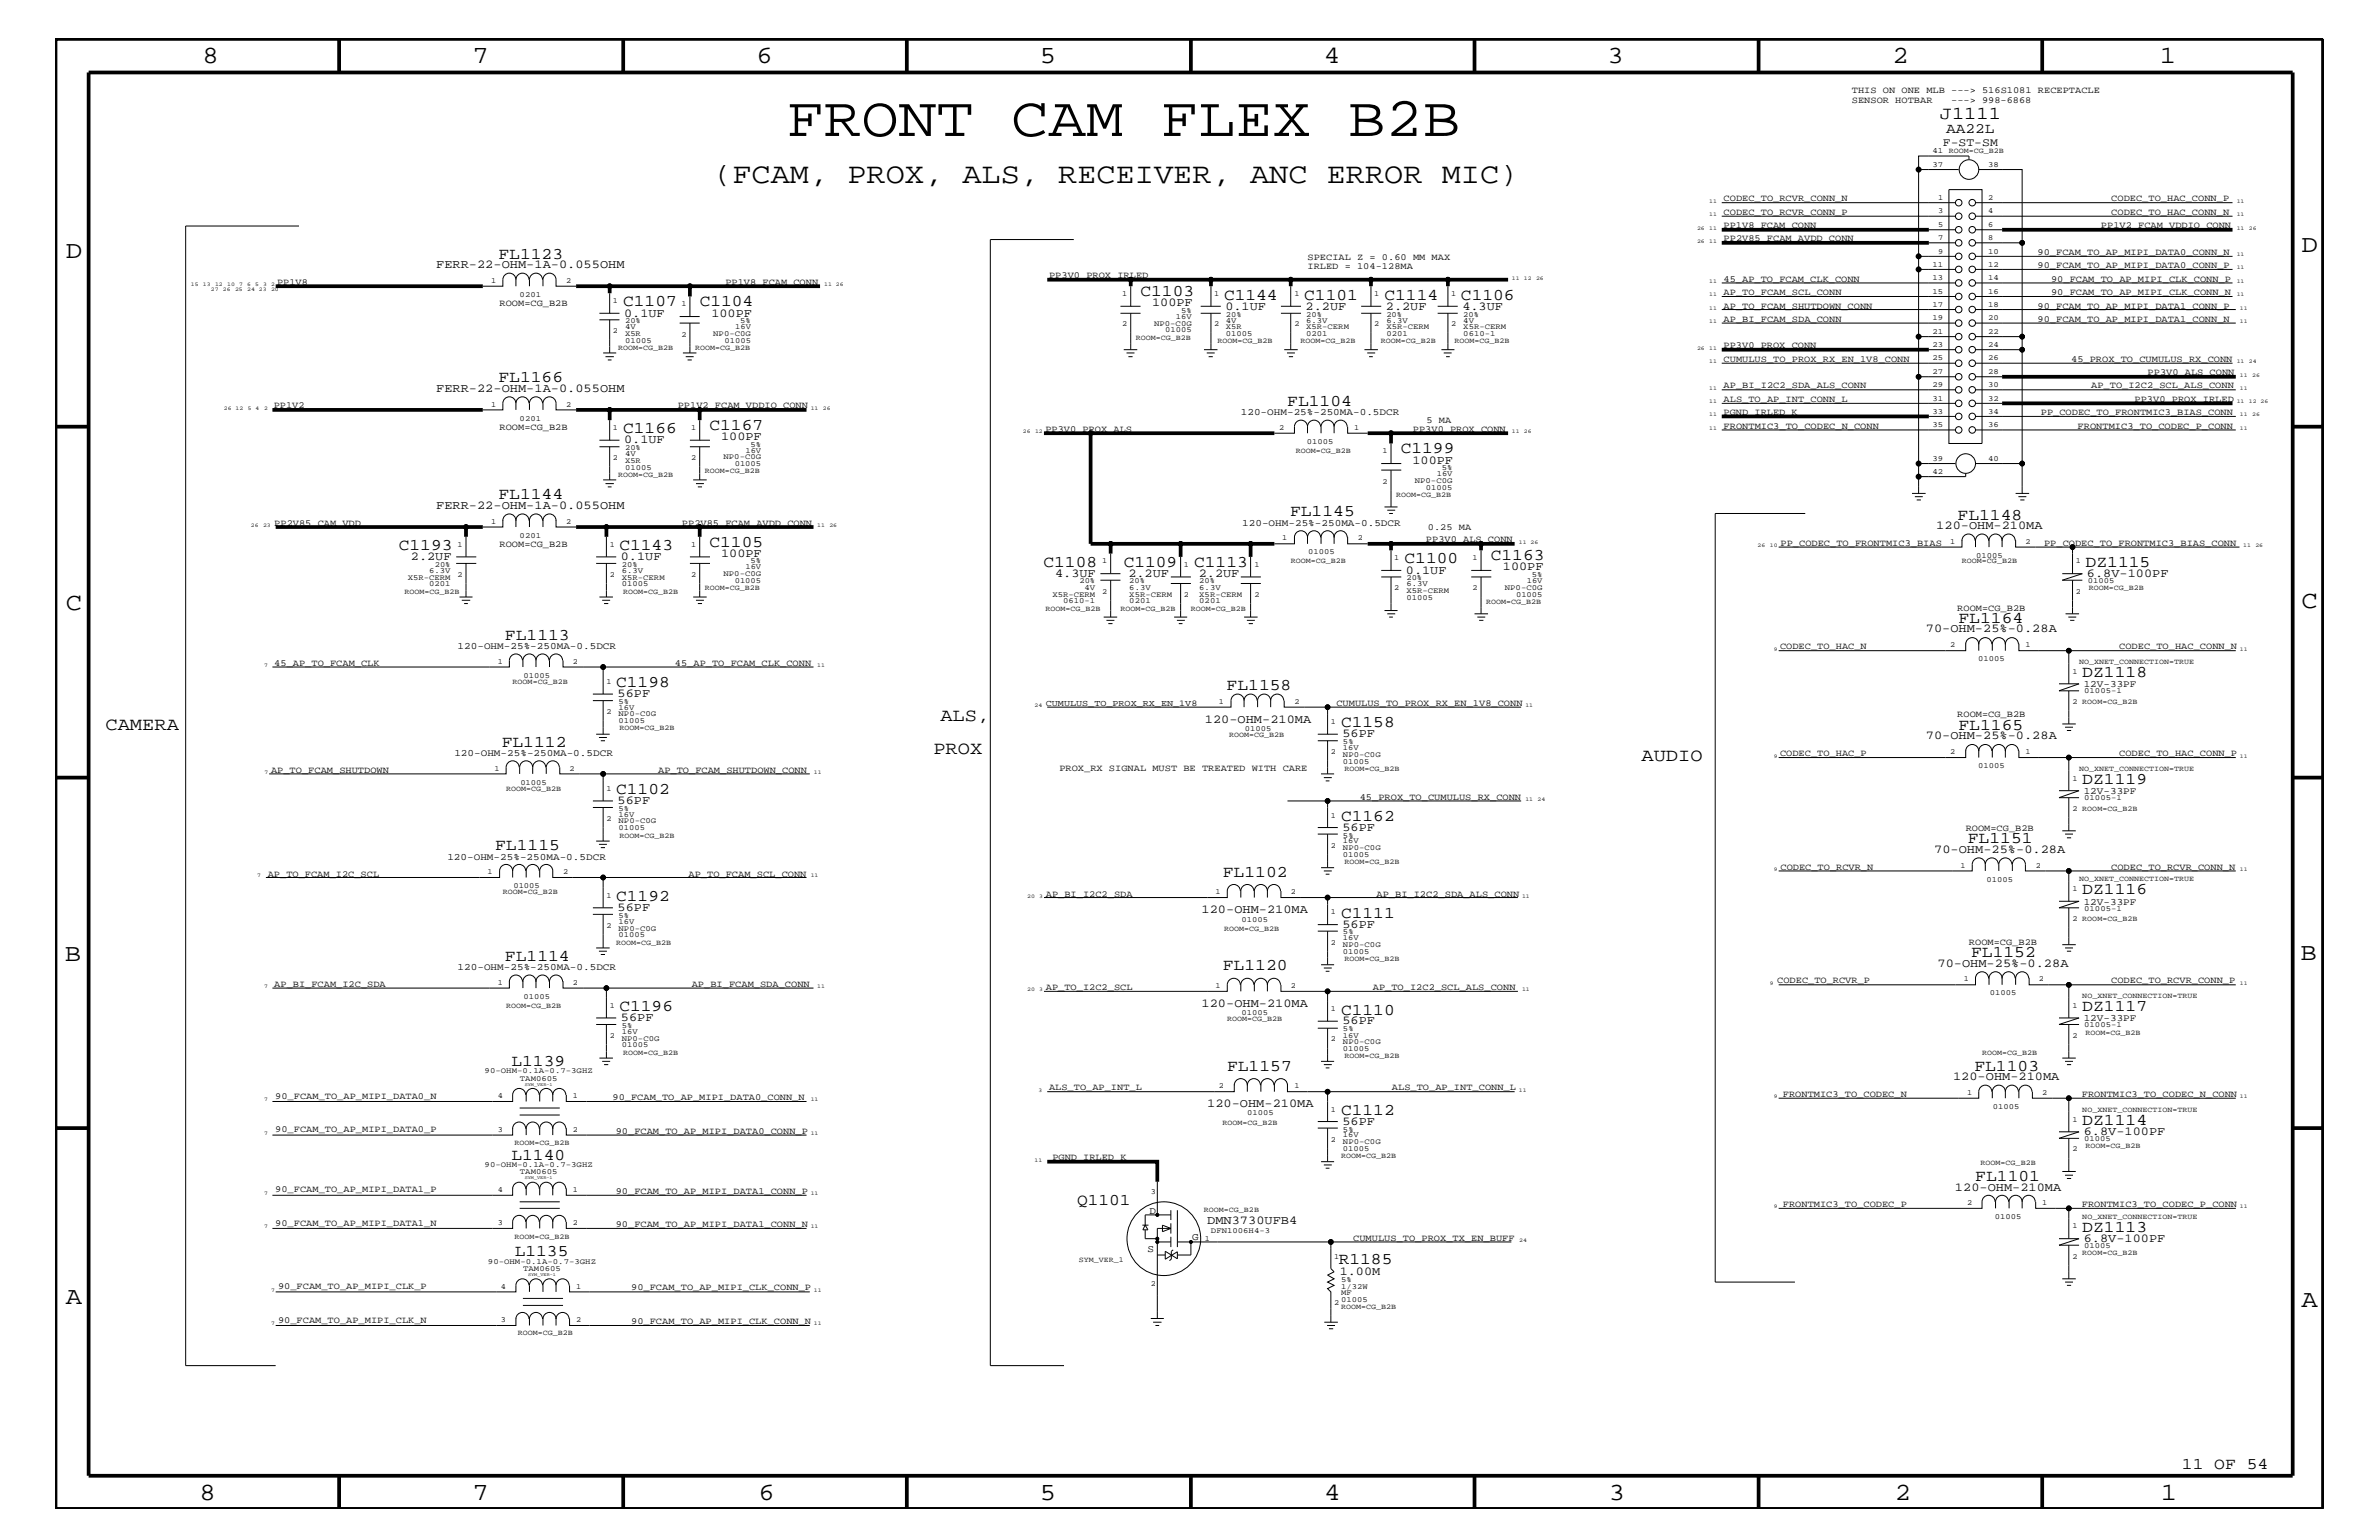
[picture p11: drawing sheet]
<svg xmlns="http://www.w3.org/2000/svg" width="432mm" height="279mm" viewBox="0 0 432 279" stroke-linecap="round" stroke-linejoin="round" font-family="sans-serif">
<defs><g id="words">
<text font-size="10.2" x="142.7" y="24.7">FRONT CAM FLEX B2B</text>
<text font-size="5.2" x="129.5" y="33.1">(FCAM, PROX, ALS, RECEIVER, ANC ERROR MIC)</text>
<g font-size="4.5">
<text x="36.7" y="11.5">8</text>
<text x="85.8" y="11.5">7</text>
<text x="137.3" y="11.5">6</text>
<text x="188.7" y="11.5">5</text>
<text x="240.3" y="11.5">4</text>
<text x="291.8" y="11.5">3</text>
<text x="343.5" y="11.5">2</text>
<text x="392" y="11.5">1</text>
<text x="11.9" y="46.8">D</text>
<text x="417.7" y="45.7">D</text>
<text x="11.9" y="110.6">C</text>
<text x="417.7" y="110.3">C</text>
<text x="11.8" y="174.3">B</text>
<text x="417.6" y="174.2">B</text>
<text x="11.9" y="236.7">A</text>
<text x="417.7" y="237.1">A</text>
<text x="36.2" y="272.1">8</text>
<text x="85.8" y="272.1">7</text>
<text x="137.7" y="272.1">6</text>
<text x="188.7" y="272.1">5</text>
<text x="240.4" y="272.1">4</text>
<text x="292" y="272.1">3</text>
<text x="343.9" y="272.1">2</text>
<text x="392.2" y="272.1">1</text>
</g>
<g font-size="3.3">
<text x="352.1" y="21.6">J1111</text>
<text x="170.7" y="130.8">ALS,</text>
<text x="19.1" y="132.5">CAMERA</text>
<text x="169.4" y="136.8">PROX</text>
<text x="297.9" y="138">AUDIO</text>
</g>
<g font-size="3">
<text x="90.5" y="47">FL1123</text>
<text x="207" y="53.8">C1103</text>
<text x="113.1" y="55.6">C1107</text>
<text x="127" y="55.6">C1104</text>
<text x="222.2" y="54.4">C1144</text>
<text x="236.7" y="54.4">C1101</text>
<text x="251.3" y="54.4">C1114</text>
<text x="265.2" y="54.4">C1106</text>
<text x="90.5" y="69.4">FL1166</text>
<text x="233.6" y="73.7">FL1104</text>
<text x="113.1" y="78.6">C1166</text>
<text x="128.8" y="78">C1167</text>
<text x="254.3" y="82.2">C1199</text>
<text x="90.5" y="90.6">FL1144</text>
<text x="234.1" y="93.7">FL1145</text>
<text x="355.3" y="94.3">FL1148</text>
<text x="72.4" y="99.9">C1193</text>
<text x="112.4" y="99.9">C1143</text>
<text x="128.8" y="99.3">C1105</text>
<text x="270.6" y="101.6">C1163</text>
<text x="189.4" y="102.9">C1108</text>
<text x="204" y="102.9">C1109</text>
<text x="216.7" y="102.9">C1113</text>
<text x="254.9" y="102.2">C1100</text>
<text x="378.5" y="102.9">DZ1115</text>
<text x="355.5" y="113.1">FL1164</text>
<text x="91.7" y="116.1">FL1113</text>
<text x="111.8" y="124.7">C1198</text>
<text x="222.6" y="125.2">FL1158</text>
<text x="378" y="122.9">DZ1118</text>
<text x="243.4" y="131.9">C1158</text>
<text x="91.1" y="135.5">FL1112</text>
<text x="355.5" y="132.4">FL1165</text>
<text x="378" y="142.3">DZ1119</text>
<text x="111.8" y="144">C1102</text>
<text x="243.4" y="149">C1162</text>
<text x="89.9" y="154.3">FL1115</text>
<text x="357.2" y="153">FL1151</text>
<text x="222" y="159.1">FL1102</text>
<text x="111.8" y="163.5">C1192</text>
<text x="243.4" y="166.5">C1111</text>
<text x="378" y="162.2">DZ1116</text>
<text x="357.8" y="173.7">FL1152</text>
<text x="91.7" y="174.3">FL1114</text>
<text x="222" y="176.1">FL1120</text>
<text x="112.4" y="183.5">C1196</text>
<text x="243.4" y="184.1">C1110</text>
<text x="378" y="183.5">DZ1117</text>
<text x="92.8" y="193.4">L1139</text>
<text x="222.7" y="194.3">FL1157</text>
<text x="358.4" y="194.3">FL1103</text>
<text x="243.4" y="202.3">C1112</text>
<text x="378" y="204.1">DZ1114</text>
<text x="92.8" y="210.4">L1140</text>
<text x="358.5" y="214.2">FL1101</text>
<text x="195.5" y="218.6">Q1101</text>
<text x="93.4" y="228">L1135</text>
<text x="378" y="223.5">DZ1113</text>
<text x="243" y="229.4">R1185</text>
<text x="396" y="266.5">11 OF 54</text>
</g>
<text font-size="2.6" x="353.2" y="24.1">AA22L</text>
<g font-size="2.2">
<text x="79.2" y="48.7">FERR-22-OHM-1A-0.055OHM</text>
<text x="113.3" y="57.4">0.1UF</text>
<text x="129.1" y="57.4">100PF</text>
<text x="209.1" y="55.6">100PF</text>
<text x="222.4" y="56.2">0.1UF</text>
<text x="237" y="56.2">2.2UF</text>
<text x="251.5" y="56.2">2.2UF</text>
<text x="265.4" y="56.2">4.3UF</text>
<text x="79.2" y="71.1">FERR-22-OHM-1A-0.055OHM</text>
<text x="113.3" y="80.5">0.1UF</text>
<text x="130.9" y="79.9">100PF</text>
<text x="256.4" y="84.1">100PF</text>
<text x="79.2" y="92.3">FERR-22-OHM-1A-0.055OHM</text>
<text x="351.5" y="96">120-OHM-210MA</text>
<text x="74.6" y="101.6">2.2UF</text>
<text x="112.7" y="101.6">0.1UF</text>
<text x="130.9" y="101">100PF</text>
<text x="191.5" y="104.7">4.3UF</text>
<text x="204.8" y="104.7">2.2UF</text>
<text x="217.6" y="104.7">2.2UF</text>
<text x="255.2" y="104.1">0.1UF</text>
<text x="272.8" y="103.5">100PF</text>
<text x="378.8" y="104.7">6.8V-100PF</text>
<text x="349.5" y="114.8">70-OHM-25%-0.28A</text>
<text x="112.1" y="126.5">56PF</text>
<text x="218.7" y="131.1">120-OHM-210MA</text>
<text x="243.7" y="133.8">56PF</text>
<text x="349.5" y="134.1">70-OHM-25%-0.28A</text>
<text x="112.1" y="145.9">56PF</text>
<text x="243.7" y="150.7">56PF</text>
<text x="351.1" y="154.7">70-OHM-25%-0.28A</text>
<text x="112.1" y="165.3">56PF</text>
<text x="218.1" y="165.6">120-OHM-210MA</text>
<text x="243.7" y="168.3">56PF</text>
<text x="351.7" y="175.4">70-OHM-25%-0.28A</text>
<text x="112.7" y="185.3">56PF</text>
<text x="218.1" y="182.7">120-OHM-210MA</text>
<text x="243.7" y="185.9">56PF</text>
<text x="354.5" y="195.9">120-OHM-210MA</text>
<text x="219.1" y="200.9">120-OHM-210MA</text>
<text x="243.7" y="204.1">56PF</text>
<text x="378.2" y="205.9">6.8V-100PF</text>
<text x="354.8" y="216">120-OHM-210MA</text>
<text x="219.1" y="222">DMN3730UFB4</text>
<text x="378.2" y="225.3">6.8V-100PF</text>
<text x="243.2" y="231.3">1.00M</text>
</g>
<text font-size="2.1" x="352.6" y="26.5">F-ST-SM</text>
<g font-size="1.9">
<text x="208.6" y="220.2">D</text>
<text x="208.3" y="227.1">S</text>
<text x="216.4" y="224.9">G</text>
</g>
<g font-size="1.8">
<text x="225.2" y="75.4">120-OHM-25%-250MA-0.5DCR</text>
<text x="225.5" y="95.4">120-OHM-25%-250MA-0.5DCR</text>
<text x="83.1" y="117.8">120-OHM-25%-250MA-0.5DCR</text>
<text x="378.2" y="124.7">12V-33PF</text>
<text x="82.5" y="137.2">120-OHM-25%-250MA-0.5DCR</text>
<text x="378.2" y="144">12V-33PF</text>
<text x="81.2" y="156">120-OHM-25%-250MA-0.5DCR</text>
<text x="378.2" y="164.1">12V-33PF</text>
<text x="83.1" y="176">120-OHM-25%-250MA-0.5DCR</text>
<text x="378.2" y="185.3">12V-33PF</text>
</g>
<g font-size="1.7">
<text x="336.1" y="16.8">THIS ON ONE MLB ---&gt; 516S1081 RECEPTACLE</text>
<text x="336.1" y="18.7">SENSOR HOTBAR</text>
<text x="354.1" y="18.7">---&gt; 998-6868</text>
<text x="312.8" y="41.4">PP1V8_FCAM_CONN</text>
<text x="312.8" y="36.5">CODEC_TO_RCVR_CONN_N</text>
<text x="312.8" y="39">CODEC_TO_RCVR_CONN_P</text>
<text x="381.3" y="41.4">PP1V2_FCAM_VDDIO_CONN</text>
<text x="383.2" y="36.5">CODEC_TO_HAC_CONN_P</text>
<text x="383.2" y="39">CODEC_TO_HAC_CONN_N</text>
<text x="237.3" y="47.1">SPECIAL Z = 0.60 MM MAX</text>
<text x="312.8" y="43.8">PP2V85_FCAM_AVDD_CONN</text>
<text x="369.8" y="46.3">90_FCAM_TO_AP_MIPI_DATA0_CONN_N</text>
<text x="50.3" y="51.7">PP1V8</text>
<text x="131.7" y="51.7">PP1V8_FCAM_CONN</text>
<text x="190.4" y="50.5">PP3V0_PROX_IRLED</text>
<text x="237.3" y="48.9">IRLED = 104-128MA</text>
<text x="312.8" y="53.5">AP_TO_FCAM_SCL_CONN</text>
<text x="312.8" y="51.1">45_AP_TO_FCAM_CLK_CONN</text>
<text x="369.8" y="48.7">90_FCAM_TO_AP_MIPI_DATA0_CONN_P</text>
<text x="372.3" y="53.5">90_FCAM_TO_AP_MIPI_CLK_CONN_N</text>
<text x="372.3" y="51.1">90_FCAM_TO_AP_MIPI_CLK_CONN_P</text>
<text x="90.7" y="55.6">ROOM=CG_B2B</text>
<text x="312.8" y="56">AP_TO_FCAM_SHUTDOWN_CONN</text>
<text x="312.8" y="58.4">AP_BI_FCAM_SDA_CONN</text>
<text x="369.8" y="58.4">90_FCAM_TO_AP_MIPI_DATA1_CONN_N</text>
<text x="369.8" y="56">90_FCAM_TO_AP_MIPI_DATA1_CONN_P</text>
<text x="312.8" y="63.2">PP3V0_PROX_CONN</text>
<text x="312.8" y="65.6">CUMULUS_TO_PROX_RX_EN_1V8_CONN</text>
<text x="375.9" y="65.6">45_PROX_TO_CUMULUS_RX_CONN</text>
<text x="312.8" y="70.5">AP_BI_I2C2_SDA_ALS_CONN</text>
<text x="379.6" y="70.5">AP_TO_I2C2_SCL_ALS_CONN</text>
<text x="389.8" y="68.1">PP3V0_ALS_CONN</text>
<text x="49.7" y="74.1">PP1V2</text>
<text x="123" y="74.1">PP1V2_FCAM_VDDIO_CONN</text>
<text x="258.9" y="76.8">5 MA</text>
<text x="312.8" y="75.4">PGND_IRLED_K</text>
<text x="312.8" y="77.8">FRONTMIC3_TO_CODEC_N_CONN</text>
<text x="312.8" y="72.9">ALS_TO_AP_INT_CONN_L</text>
<text x="370.4" y="75.4">PP_CODEC_TO_FRONTMIC3_BIAS_CONN</text>
<text x="377.1" y="77.8">FRONTMIC3_TO_CODEC_P_CONN</text>
<text x="387.4" y="72.9">PP3V0_PROX_IRLED</text>
<text x="90.7" y="78">ROOM=CG_B2B</text>
<text x="189.7" y="78.3">PP3V0_PROX_ALS</text>
<text x="256.5" y="78.3">PP3V0_PROX_CONN</text>
<text x="49.8" y="95.4">PP2V85_CAM_VDD</text>
<text x="123.8" y="95.4">PP2V85_FCAM_AVDD_CONN</text>
<text x="90.7" y="99.3">ROOM=CG_B2B</text>
<text x="258.8" y="98.4">PP3V0_ALS_CONN</text>
<text x="259.2" y="96.2">0.25 MA</text>
<text x="323.2" y="99">PP_CODEC_TO_FRONTMIC3_BIAS</text>
<text x="371" y="99">PP_CODEC_TO_FRONTMIC3_BIAS_CONN</text>
<text x="355.3" y="110.8">ROOM=CG_B2B</text>
<text x="323.1" y="117.8">CODEC_TO_HAC_N</text>
<text x="384.6" y="117.8">CODEC_TO_HAC_CONN_N</text>
<text x="49.8" y="120.8">45_AP_TO_FCAM_CLK</text>
<text x="122.5" y="120.8">45_AP_TO_FCAM_CLK_CONN</text>
<text x="242.6" y="128">CUMULUS_TO_PROX_RX_EN_1V8_CONN</text>
<text x="355.3" y="130.2">ROOM=CG_B2B</text>
<text x="323.1" y="137.2">CODEC_TO_HAC_P</text>
<text x="384.6" y="137.2">CODEC_TO_HAC_CONN_P</text>
<text x="49.2" y="140.2">AP_TO_FCAM_SHUTDOWN</text>
<text x="119.5" y="140.2">AP_TO_FCAM_SHUTDOWN_CONN</text>
<text x="192.3" y="139.8">PROX_RX SIGNAL MUST BE TREATED WITH CARE</text>
<text x="246.8" y="145.1">45_PROX_TO_CUMULUS_RX_CONN</text>
<text x="356.8" y="150.7">ROOM=CG_B2B</text>
<text x="48.6" y="159">AP_TO_FCAM_I2C_SCL</text>
<text x="125" y="159">AP_TO_FCAM_SCL_CONN</text>
<text x="323.2" y="157.8">CODEC_TO_RCVR_N</text>
<text x="383.2" y="157.8">CODEC_TO_RCVR_CONN_N</text>
<text x="189.8" y="162.7">AP_BI_I2C2_SDA</text>
<text x="249.9" y="162.7">AP_BI_I2C2_SDA_ALS_CONN</text>
<text x="357.4" y="171.4">ROOM=CG_B2B</text>
<text x="49.8" y="179">AP_BI_FCAM_I2C_SDA</text>
<text x="125.6" y="179">AP_BI_FCAM_SDA_CONN</text>
<text x="189.8" y="179.6">AP_TO_I2C2_SCL</text>
<text x="249.2" y="179.6">AP_TO_I2C2_SCL_ALS_CONN</text>
<text x="322.6" y="178.4">CODEC_TO_RCVR_P</text>
<text x="383.2" y="178.4">CODEC_TO_RCVR_CONN_P</text>
<text x="190.4" y="197.8">ALS_TO_AP_INT_L</text>
<text x="252.6" y="197.8">ALS_TO_AP_INT_CONN_L</text>
<text x="50" y="199.3">90_FCAM_TO_AP_MIPI_DATA0_N</text>
<text x="111.2" y="199.6">90_FCAM_TO_AP_MIPI_DATA0_CONN_N</text>
<text x="323.6" y="199">FRONTMIC3_TO_CODEC_N</text>
<text x="377.9" y="199">FRONTMIC3_TO_CODEC_N_CONN</text>
<text x="50" y="205.4">90_FCAM_TO_AP_MIPI_DATA0_P</text>
<text x="111.8" y="205.7">90_FCAM_TO_AP_MIPI_DATA0_CONN_P</text>
<text x="191" y="210.5">PGND_IRLED_K</text>
<text x="50" y="216.4">90_FCAM_TO_AP_MIPI_DATA1_P</text>
<text x="111.8" y="216.6">90_FCAM_TO_AP_MIPI_DATA1_CONN_P</text>
<text x="323.6" y="219">FRONTMIC3_TO_CODEC_P</text>
<text x="377.9" y="219">FRONTMIC3_TO_CODEC_P_CONN</text>
<text x="50" y="222.4">90_FCAM_TO_AP_MIPI_DATA1_N</text>
<text x="111.8" y="222.6">90_FCAM_TO_AP_MIPI_DATA1_CONN_N</text>
<text x="245.6" y="225.1">CUMULUS_TO_PROX_TX_EN_BUFF</text>
<text x="50.5" y="233.9">90_FCAM_TO_AP_MIPI_CLK_P</text>
<text x="50.5" y="240">90_FCAM_TO_AP_MIPI_CLK_N</text>
<text x="114.6" y="234.1">90_FCAM_TO_AP_MIPI_CLK_CONN_P</text>
<text x="114.6" y="240.2">90_FCAM_TO_AP_MIPI_CLK_CONN_N</text>
</g>
<text font-size="1.6" x="189.8" y="128">CUMULUS_TO_PROX_RX_EN_1V8</text>
<g font-size="1.4">
<text x="350.8" y="27.8">41</text>
<text x="353.7" y="27.7">ROOM=CG_B2B</text>
<text x="350.8" y="30.3">37</text>
<text x="360.8" y="30.3">38</text>
<text x="351.8" y="41.2">5</text>
<text x="351.8" y="38.7">3</text>
<text x="351.8" y="36.4">1</text>
<text x="360.8" y="36.4">2</text>
<text x="360.8" y="41.2">6</text>
<text x="360.8" y="38.7">4</text>
<text x="351.8" y="43.5">7</text>
<text x="351.8" y="46">9</text>
<text x="360.8" y="43.5">8</text>
<text x="360.8" y="46">10</text>
<text x="89.2" y="51.3">1</text>
<text x="94.3" y="53.9">0201</text>
<text x="102.8" y="51.3">2</text>
<text x="203.7" y="53.8">1</text>
<text x="220.4" y="53.8">1</text>
<text x="235" y="53.8">1</text>
<text x="249.4" y="53.8">1</text>
<text x="263.4" y="53.8">1</text>
<text x="350.8" y="50.8">13</text>
<text x="350.8" y="53.3">15</text>
<text x="350.8" y="48.5">11</text>
<text x="360.8" y="53.3">16</text>
<text x="360.8" y="50.8">14</text>
<text x="360.8" y="48.5">12</text>
<text x="111.3" y="55">1</text>
<text x="113.5" y="58.6">20%</text>
<text x="113.5" y="59.7">4V</text>
<text x="123.7" y="55.6">1</text>
<text x="133.4" y="59.7">16V</text>
<text x="134.4" y="58.6">5%</text>
<text x="203.7" y="59.2">2</text>
<text x="209.5" y="59.1">NP0-C0G</text>
<text x="213.4" y="57.9">16V</text>
<text x="214.4" y="56.8">5%</text>
<text x="220.4" y="59.2">2</text>
<text x="222.5" y="59.7">X5R</text>
<text x="222.5" y="57.4">20%</text>
<text x="222.5" y="58.5">4V</text>
<text x="235" y="59.2">2</text>
<text x="237.1" y="57.4">20%</text>
<text x="237.1" y="58.5">6.3V</text>
<text x="237.1" y="59.7">X5R-CERM</text>
<text x="249.4" y="59.2">2</text>
<text x="251.6" y="58.5">6.3V</text>
<text x="251.6" y="59.7">X5R-CERM</text>
<text x="251.6" y="57.4">20%</text>
<text x="263.4" y="59.2">2</text>
<text x="265.6" y="57.4">20%</text>
<text x="265.6" y="58.5">4V</text>
<text x="265.6" y="59.7">X5R-CERM</text>
<text x="350.8" y="55.7">17</text>
<text x="350.8" y="58.1">19</text>
<text x="360.8" y="58.1">20</text>
<text x="360.8" y="55.7">18</text>
<text x="111.3" y="60.4">2</text>
<text x="112.2" y="63.4">ROOM=CG_B2B</text>
<text x="113.5" y="62.2">01005</text>
<text x="113.5" y="60.9">X5R</text>
<text x="123.7" y="61.1">2</text>
<text x="126.2" y="63.4">ROOM=CG_B2B</text>
<text x="129.5" y="60.9">NP0-C0G</text>
<text x="131.5" y="62.2">01005</text>
<text x="206.2" y="61.7">ROOM=CG_B2B</text>
<text x="211.5" y="60.3">01005</text>
<text x="221" y="62.3">ROOM=CG_B2B</text>
<text x="222.5" y="60.9">01005</text>
<text x="236.1" y="62.2">ROOM=CG_B2B</text>
<text x="237.1" y="60.9">0201</text>
<text x="250.6" y="62.2">ROOM=CG_B2B</text>
<text x="251.6" y="60.9">0201</text>
<text x="264" y="62.3">ROOM=CG_B2B</text>
<text x="265.6" y="60.9">0610-1</text>
<text x="350.8" y="65.4">25</text>
<text x="350.8" y="60.6">21</text>
<text x="350.8" y="63">23</text>
<text x="360.8" y="65.4">26</text>
<text x="360.8" y="63">24</text>
<text x="360.8" y="60.6">22</text>
<text x="350.8" y="70.2">29</text>
<text x="350.8" y="67.8">27</text>
<text x="360.8" y="67.8">28</text>
<text x="360.8" y="70.2">30</text>
<text x="89.2" y="73.8">1</text>
<text x="94.3" y="76.3">0201</text>
<text x="102.8" y="73.8">2</text>
<text x="350.8" y="75.1">33</text>
<text x="350.8" y="77.5">35</text>
<text x="350.8" y="72.7">31</text>
<text x="360.8" y="75.1">34</text>
<text x="360.8" y="77.5">36</text>
<text x="360.8" y="72.7">32</text>
<text x="111.3" y="83.5">2</text>
<text x="111.3" y="78">1</text>
<text x="113.5" y="83.9">X5R</text>
<text x="113.5" y="81.6">20%</text>
<text x="113.5" y="82.7">4V</text>
<text x="125.5" y="83.5">2</text>
<text x="125.5" y="78">1</text>
<text x="131.3" y="83.3">NP0-C0G</text>
<text x="135.3" y="82.2">16V</text>
<text x="136.2" y="81.1">5%</text>
<text x="232.2" y="78">2</text>
<text x="235.2" y="82.2">ROOM=CG_B2B</text>
<text x="237.2" y="80.5">01005</text>
<text x="245.8" y="78">1</text>
<text x="251" y="82.2">1</text>
<text x="350.8" y="83.6">39</text>
<text x="360.8" y="83.6">40</text>
<text x="112.2" y="86.5">ROOM=CG_B2B</text>
<text x="113.5" y="85.2">01005</text>
<text x="127.9" y="85.9">ROOM=CG_B2B</text>
<text x="133.4" y="84.5">01005</text>
<text x="251" y="87.7">2</text>
<text x="256.8" y="87.6">NP0-C0G</text>
<text x="258.8" y="88.8">01005</text>
<text x="260.8" y="86.4">16V</text>
<text x="261.7" y="85.3">5%</text>
<text x="350.8" y="86">42</text>
<text x="89.2" y="95">1</text>
<text x="102.8" y="95">2</text>
<text x="253.4" y="90.1">ROOM=CG_B2B</text>
<text x="83.1" y="99.3">1</text>
<text x="94.3" y="97.6">0201</text>
<text x="110.7" y="99.3">1</text>
<text x="125.5" y="99.3">1</text>
<text x="232.7" y="98">1</text>
<text x="237.4" y="100.5">01005</text>
<text x="246.5" y="98">2</text>
<text x="253.1" y="101.6">1</text>
<text x="267.3" y="101.6">1</text>
<text x="354" y="98.7">1</text>
<text x="358.7" y="101.2">01005</text>
<text x="367.6" y="98.7">2</text>
<text x="73.4" y="107.7">ROOM=CG_B2B</text>
<text x="74" y="105.2">X5R-CERM</text>
<text x="77.9" y="104">6.3V</text>
<text x="77.9" y="106.4">0201</text>
<text x="78.9" y="102.9">20%</text>
<text x="83.1" y="104.7">2</text>
<text x="110.7" y="104.7">2</text>
<text x="112.9" y="102.9">20%</text>
<text x="112.9" y="106.4">01005</text>
<text x="112.9" y="105.2">X5R-CERM</text>
<text x="112.9" y="104">6.3V</text>
<text x="113.1" y="107.7">ROOM=CG_B2B</text>
<text x="125.5" y="104.7">2</text>
<text x="127.9" y="107.1">ROOM=CG_B2B</text>
<text x="131.3" y="104.6">NP0-C0G</text>
<text x="133.4" y="105.8">01005</text>
<text x="135.3" y="103.3">16V</text>
<text x="136.2" y="102.2">5%</text>
<text x="195.9" y="105.9">20%</text>
<text x="196.9" y="107">4V</text>
<text x="200.1" y="107.7">2</text>
<text x="200.1" y="102.2">1</text>
<text x="205" y="105.9">20%</text>
<text x="205" y="107">6.3V</text>
<text x="214.9" y="102.9">1</text>
<text x="217.7" y="107">6.3V</text>
<text x="217.7" y="105.9">20%</text>
<text x="227.7" y="102.9">1</text>
<text x="234.3" y="102.2">ROOM=CG_B2B</text>
<text x="253.1" y="107.1">2</text>
<text x="255.3" y="105.3">20%</text>
<text x="255.3" y="107.6">X5R-CERM</text>
<text x="255.3" y="106.4">6.3V</text>
<text x="267.3" y="107.1">2</text>
<text x="273.1" y="107">NP0-C0G</text>
<text x="277.1" y="105.8">16V</text>
<text x="278" y="104.7">5%</text>
<text x="356.1" y="102.2">ROOM=CG_B2B</text>
<text x="376.8" y="102.2">1</text>
<text x="376.8" y="107.7">2</text>
<text x="379" y="105.8">01005</text>
<text x="379.1" y="107.1">ROOM=CG_B2B</text>
<text x="189.7" y="110.8">ROOM=CG_B2B</text>
<text x="191" y="108.2">X5R-CERM</text>
<text x="193" y="109.4">0610-1</text>
<text x="203.4" y="110.8">ROOM=CG_B2B</text>
<text x="205" y="108.2">X5R-CERM</text>
<text x="205" y="109.4">0201</text>
<text x="214.9" y="108.3">2</text>
<text x="216.2" y="110.8">ROOM=CG_B2B</text>
<text x="217.7" y="108.2">X5R-CERM</text>
<text x="217.7" y="109.4">0201</text>
<text x="227.7" y="108.3">2</text>
<text x="255.3" y="108.8">01005</text>
<text x="269.7" y="109.5">ROOM=CG_B2B</text>
<text x="275.2" y="108.2">01005</text>
<text x="354" y="117.4">2</text>
<text x="367.6" y="117.4">1</text>
<text x="90.3" y="120.4">1</text>
<text x="93" y="124.1">ROOM=CG_B2B</text>
<text x="95" y="123">01005</text>
<text x="104" y="120.4">2</text>
<text x="110.1" y="124.1">1</text>
<text x="359" y="120">01005</text>
<text x="376.2" y="122.3">1</text>
<text x="377.4" y="120.4">NO_XNET_CONNECTION=TRUE</text>
<text x="378.3" y="125.8">01005-1</text>
<text x="110.1" y="129.6">2</text>
<text x="112.3" y="128.8">16V</text>
<text x="112.3" y="130">NP0-C0G</text>
<text x="112.3" y="131.3">01005</text>
<text x="112.3" y="127.7">5%</text>
<text x="221.2" y="127.7">1</text>
<text x="235" y="127.7">2</text>
<text x="241.6" y="131.3">1</text>
<text x="376.2" y="127.7">2 ROOM=CG_B2B</text>
<text x="112.4" y="132.5">ROOM=CG_B2B</text>
<text x="223.1" y="133.8">ROOM=CG_B2B</text>
<text x="225.9" y="132.7">01005</text>
<text x="241.6" y="136.8">2</text>
<text x="243.8" y="135">5%</text>
<text x="243.8" y="136.1">16V</text>
<text x="243.8" y="137.3">NP0-C0G</text>
<text x="354" y="136.8">2</text>
<text x="367.6" y="136.8">1</text>
<text x="89.7" y="139.8">1</text>
<text x="91.9" y="143.5">ROOM=CG_B2B</text>
<text x="94.4" y="142.4">01005</text>
<text x="103.4" y="139.8">2</text>
<text x="110.1" y="143.5">1</text>
<text x="243.8" y="138.5">01005</text>
<text x="244" y="139.8">ROOM=CG_B2B</text>
<text x="359" y="139.4">01005</text>
<text x="376.2" y="141.7">1</text>
<text x="377.4" y="139.8">NO_XNET_CONNECTION=TRUE</text>
<text x="110.1" y="149">2</text>
<text x="112.3" y="148.2">16V</text>
<text x="112.3" y="149.4">NP0-C0G</text>
<text x="112.3" y="147.1">5%</text>
<text x="241.6" y="148.4">1</text>
<text x="376.2" y="147.1">2 ROOM=CG_B2B</text>
<text x="378.3" y="145.1">01005-1</text>
<text x="112.3" y="150.7">01005</text>
<text x="112.4" y="152">ROOM=CG_B2B</text>
<text x="241.6" y="153.8">2</text>
<text x="243.8" y="152">5%</text>
<text x="243.8" y="155.5">01005</text>
<text x="243.8" y="153">16V</text>
<text x="243.8" y="154.3">NP0-C0G</text>
<text x="88.5" y="158.6">1</text>
<text x="93.2" y="161.1">01005</text>
<text x="102.2" y="158.6">2</text>
<text x="244" y="156.8">ROOM=CG_B2B</text>
<text x="355.9" y="157.4">1</text>
<text x="360.6" y="160">01005</text>
<text x="369.5" y="157.4">2</text>
<text x="376.2" y="161.7">1</text>
<text x="377.4" y="159.9">NO_XNET_CONNECTION=TRUE</text>
<text x="91.3" y="162.2">ROOM=CG_B2B</text>
<text x="110.1" y="162.8">1</text>
<text x="112.3" y="167.6">16V</text>
<text x="112.3" y="166.5">5%</text>
<text x="220.6" y="162.2">1</text>
<text x="225.3" y="167.2">01005</text>
<text x="234.3" y="162.2">2</text>
<text x="241.6" y="165.9">1</text>
<text x="376.2" y="167.1">2 ROOM=CG_B2B</text>
<text x="378.3" y="165.2">01005-1</text>
<text x="110.1" y="168.3">2</text>
<text x="111.8" y="171.4">ROOM=CG_B2B</text>
<text x="112.3" y="168.9">NP0-C0G</text>
<text x="112.3" y="170">01005</text>
<text x="222.2" y="168.9">ROOM=CG_B2B</text>
<text x="241.6" y="171.4">2</text>
<text x="243.8" y="169.5">5%</text>
<text x="243.8" y="173.1">01005</text>
<text x="243.8" y="170.6">16V</text>
<text x="243.8" y="171.8">NP0-C0G</text>
<text x="90.3" y="178.7">1</text>
<text x="104" y="178.7">2</text>
<text x="220.6" y="179.3">1</text>
<text x="234.3" y="179.3">2</text>
<text x="244" y="174.4">ROOM=CG_B2B</text>
<text x="356.4" y="178">1</text>
<text x="370.1" y="178">2</text>
<text x="91.9" y="182.9">ROOM=CG_B2B</text>
<text x="95" y="181.2">01005</text>
<text x="110.7" y="182.9">1</text>
<text x="222.8" y="185.3">ROOM=CG_B2B</text>
<text x="225.3" y="184.2">01005</text>
<text x="241.6" y="183.5">1</text>
<text x="361.1" y="180.5">01005</text>
<text x="376.2" y="182.9">1</text>
<text x="378" y="181">NO_XNET_CONNECTION=TRUE</text>
<text x="110.7" y="188.3">2</text>
<text x="112.9" y="187.6">16V</text>
<text x="112.9" y="190">01005</text>
<text x="112.9" y="188.8">NP0-C0G</text>
<text x="112.9" y="186.5">5%</text>
<text x="113.1" y="191.4">ROOM=CG_B2B</text>
<text x="241.6" y="188.9">2</text>
<text x="243.8" y="187.1">5%</text>
<text x="243.8" y="190.6">01005</text>
<text x="243.8" y="188.2">16V</text>
<text x="243.8" y="189.4">NP0-C0G</text>
<text x="244" y="192">ROOM=CG_B2B</text>
<text x="359.7" y="191.4">ROOM=CG_B2B</text>
<text x="376.2" y="188.3">2</text>
<text x="378.3" y="186.4">01005-1</text>
<text x="378.5" y="187.7">ROOM=CG_B2B</text>
<text x="88" y="194.8">90-OHM-0.1A-0.7-3GHZ</text>
<text x="94.4" y="196.1">TAM0605</text>
<text x="221.2" y="197.4">2</text>
<text x="235" y="197.4">1</text>
<text x="90.3" y="199.2">4</text>
<text x="104" y="199.2">1</text>
<text x="226.4" y="202.4">01005</text>
<text x="241.6" y="201.7">1</text>
<text x="357" y="198.7">1</text>
<text x="361.7" y="201.2">01005</text>
<text x="370.7" y="198.7">2</text>
<text x="376.2" y="203.5">1</text>
<text x="378" y="201.7">NO_XNET_CONNECTION=TRUE</text>
<text x="90.3" y="205.3">3</text>
<text x="93.4" y="207.7">ROOM=CG_B2B</text>
<text x="104" y="205.3">2</text>
<text x="221.9" y="204.1">ROOM=CG_B2B</text>
<text x="241.6" y="207.1">2</text>
<text x="243.8" y="205.3">5%</text>
<text x="243.8" y="208.8">01005</text>
<text x="243.8" y="206.4">16V</text>
<text x="243.8" y="207.6">NP0-C0G</text>
<text x="376.2" y="208.9">2</text>
<text x="378.3" y="207">01005</text>
<text x="378.5" y="208.3">ROOM=CG_B2B</text>
<text x="88" y="211.7">90-OHM-0.1A-0.7-3GHZ</text>
<text x="94.4" y="213">TAM0605</text>
<text x="243.4" y="210.2">ROOM=CG_B2B</text>
<text x="359.5" y="211.4">ROOM=CG_B2B</text>
<text x="90.3" y="216.2">4</text>
<text x="104" y="216.2">1</text>
<text x="208.9" y="216.7">3</text>
<text x="218.5" y="219.8">ROOM=CG_B2B</text>
<text x="357" y="218.6">2</text>
<text x="362.1" y="221.2">01005</text>
<text x="370.7" y="218.6">1</text>
<text x="378" y="221.1">NO_XNET_CONNECTION=TRUE</text>
<text x="90.3" y="222.3">3</text>
<text x="93.4" y="224.7">ROOM=CG_B2B</text>
<text x="104" y="222.3">2</text>
<text x="218.7" y="225.1">1</text>
<text x="219.8" y="223.7">DFN1006H4-3</text>
<text x="376.2" y="222.9">1</text>
<text x="378" y="227.7">ROOM=CG_B2B</text>
<text x="378.3" y="226.4">01005</text>
<text x="88.6" y="229.3">90-OHM-0.1A-0.7-3GHZ</text>
<text x="90.9" y="233.8">4</text>
<text x="95" y="230.7">TAM0605</text>
<text x="104.6" y="233.8">1</text>
<text x="195.8" y="229">SYM_VER_1</text>
<text x="208.9" y="233.3">2</text>
<text x="242.1" y="228.4">1</text>
<text x="243.4" y="232.6">5%</text>
<text x="243.4" y="233.8">1/32W</text>
<text x="376.2" y="228.4">2</text>
<text x="90.9" y="239.9">3</text>
<text x="104.6" y="239.9">2</text>
<text x="242.1" y="236.8">2</text>
<text x="243.4" y="235">MF</text>
<text x="243.4" y="237.4">ROOM=CG_B2B</text>
<text x="243.4" y="236.2">01005</text>
<text x="94" y="242.3">ROOM=CG_B2B</text>
</g>
<g font-size="1">
<text x="308" y="41.7">26</text>
<text x="310.2" y="36.8">11</text>
<text x="310.2" y="39.2">11</text>
<text x="310.2" y="41.7">11</text>
<text x="406" y="41.7">11</text>
<text x="406" y="39.2">11</text>
<text x="406" y="36.8">11</text>
<text x="408.2" y="41.7">26</text>
<text x="308" y="44.1">26</text>
<text x="310.2" y="44.1">11</text>
<text x="406" y="46.5">11</text>
<text x="34.6" y="51.9">15</text>
<text x="36.8" y="51.9">13</text>
<text x="38.3" y="52.9">27</text>
<text x="39" y="51.9">12</text>
<text x="40.5" y="52.9">26</text>
<text x="41.2" y="51.9">10</text>
<text x="42.7" y="52.9">25</text>
<text x="43.4" y="51.9">7</text>
<text x="44.9" y="51.9">6</text>
<text x="44.9" y="52.9">24 23</text>
<text x="46.3" y="51.9">5</text>
<text x="47.8" y="51.9">3</text>
<text x="49.2" y="51.9">2</text>
<text x="49.2" y="52.9">20</text>
<text x="149.6" y="51.9">11 26</text>
<text x="274.4" y="50.7">11</text>
<text x="276.6" y="50.7">12</text>
<text x="278.8" y="50.7">26</text>
<text x="310.2" y="51.3">11</text>
<text x="310.2" y="53.8">11</text>
<text x="406" y="53.8">11</text>
<text x="406" y="51.3">11</text>
<text x="406" y="48.9">11</text>
<text x="310.2" y="56.2">11</text>
<text x="310.2" y="58.6">11</text>
<text x="406.6" y="58.6">11</text>
<text x="406.6" y="56.2">11</text>
<text x="308" y="63.4">26</text>
<text x="310.2" y="63.4">11</text>
<text x="310.2" y="65.9">11</text>
<text x="406" y="65.9">11</text>
<text x="408.2" y="65.9">24</text>
<text x="310.2" y="70.7">11</text>
<text x="406.6" y="68.4">11</text>
<text x="406.6" y="70.7">11</text>
<text x="408.8" y="68.4">26</text>
<text x="40.6" y="74.4">26 12</text>
<text x="45" y="74.4">5</text>
<text x="46.4" y="74.4">4</text>
<text x="47.9" y="74.4">2</text>
<text x="147.2" y="74.4">11</text>
<text x="149.4" y="74.4">26</text>
<text x="310.2" y="75.6">11</text>
<text x="310.2" y="73.2">11</text>
<text x="406" y="73.2">11</text>
<text x="406.6" y="75.6">11</text>
<text x="408.2" y="73.2">12 26</text>
<text x="408.8" y="75.6">26</text>
<text x="185.7" y="78.6">26</text>
<text x="187.9" y="78.6">12</text>
<text x="274.4" y="78.6">11</text>
<text x="276.6" y="78.6">26</text>
<text x="310.2" y="78">11</text>
<text x="406.6" y="78">11</text>
<text x="45.6" y="95.6">26</text>
<text x="47.8" y="95.6">23</text>
<text x="148.3" y="95.6">11</text>
<text x="150.5" y="95.6">26</text>
<text x="275.7" y="98.7">11 26</text>
<text x="319" y="99.3">26</text>
<text x="321.2" y="99.3">10</text>
<text x="407.2" y="99.3">11</text>
<text x="409.4" y="99.3">26</text>
<text x="322" y="118.1">9</text>
<text x="406.6" y="118.1">11</text>
<text x="47.9" y="121">7</text>
<text x="148.3" y="121">11</text>
<text x="187.8" y="128.3">24</text>
<text x="276.9" y="128.3">11</text>
<text x="322" y="137.4">9</text>
<text x="406.6" y="137.4">11</text>
<text x="48" y="140.4">7</text>
<text x="147.7" y="140.4">11</text>
<text x="276.9" y="145.3">11</text>
<text x="279.1" y="145.3">24</text>
<text x="46.7" y="159.2">7</text>
<text x="147.2" y="159.2">11</text>
<text x="322" y="158">9</text>
<text x="406.6" y="158">11</text>
<text x="186.4" y="162.8">20</text>
<text x="188.6" y="162.8">3</text>
<text x="276.3" y="162.8">11</text>
<text x="47.9" y="179.3">7</text>
<text x="148.3" y="179.3">11</text>
<text x="186.4" y="179.9">20</text>
<text x="188.6" y="179.9">3</text>
<text x="276.3" y="179.9">11</text>
<text x="321.2" y="178.7">9</text>
<text x="406.6" y="178.7">11</text>
<text x="47.9" y="199.8">7</text>
<text x="147.2" y="199.8">11</text>
<text x="188.5" y="198.1">3</text>
<text x="275.7" y="198.1">11</text>
<text x="322" y="199.2">9</text>
<text x="406.6" y="199.2">11</text>
<text x="47.9" y="205.9">7</text>
<text x="147.2" y="205.9">11</text>
<text x="187.8" y="210.8">11</text>
<text x="47.9" y="216.9">7</text>
<text x="147.2" y="216.9">11</text>
<text x="322" y="219.2">9</text>
<text x="406.6" y="219.2">11</text>
<text x="47.9" y="222.9">7</text>
<text x="147.2" y="222.9">11</text>
<text x="275.8" y="225.3">24</text>
<text x="49.2" y="234.4">7</text>
<text x="147.7" y="234.4">11</text>
<text x="49.2" y="240.5">7</text>
<text x="147.7" y="240.5">11</text>
</g>
<g font-size=".8">
<text x="95.2" y="197">SYM_VER-1</text>
<text x="95.2" y="213.9">SYM_VER-1</text>
<text x="95.8" y="231.5">SYM_VER-1</text>
</g>
</g></defs>
<g fill="none" stroke="#000" stroke-width=".18">
<path d="M312.5 36.8h42.4M312.5 39.2h42.4M353.7 34.4h6v46.1h-6zM355.5 30.8h-7.3v15.7h6.7M357.4 28.9v-.6h-9.2v2.5M358.6 36.8h46.6M358.6 39.2h46.6M359.2 30.8h7.8v13.3M54.3 41h-20.6v206.8h16.3M93.6 50.7a1.19 1.19 0 0 0-1.1-1.1 1.19 1.19 0 0 0-1.2 1.1v1.2h-3.7M93.6 50.7a1.19 1.19 0 0 1 1.2-1.1 1.19 1.19 0 0 1 1.2 1.1M93.6 50.7v1.2"/>
<path d="M98.5 50.7a1.19 1.19 0 0 0-1.2-1.1 1.19 1.19 0 0 0-1.2 1.1v1.2M98.6 51.9v-1.2a1.19 1.19 0 0 1 1.1-1.1 1.19 1.19 0 0 1 1.2 1.1v1.2h3.7M108.8 56.8h3.6M108.8 58h3.6M110.7 53.2v3.6M110.7 58v6M123.4 58.6h3.6M123.4 57.4h3.6M125.2 53.8v3.6M125.2 58.6v5.4M194.9 43.5h-15.2v204.3h13.4M203.4 56.8h3.6"/>
<path d="M203.4 55.6h3.6M205.2 51.9v3.7M205.2 56.8v6.6M217.9 56.8h3.7M217.9 55.6h3.7M219.8 51.9v3.7M219.8 56.8v6.6M232.5 56.8h3.6M232.5 55.6h3.6M234.3 51.9v3.7M234.3 56.8v6.6M247.1 56.8h3.6"/>
<path d="M247.1 55.6h3.6M248.8 51.9v3.7M248.8 56.8v6.6M260.9 56.8h3.7M260.9 55.6h3.7M262.8 51.9v3.7M262.8 56.8v6.6M312.5 58.6h42.4M312.5 56.2h42.4M312.5 53.8h42.4M312.5 51.3h42.4M348.2 46.5v2.4"/>
<path d="M350.1 44.1h4.8M350.1 41.7h4.8M354.9 48.9h-6.7v12.2M358.6 44.1h8.4v17M358.6 58.6h47.2M358.6 56.2h47.2M358.6 53.8h46.6M358.6 51.3h46.6M358.6 48.9h46.6M358.6 46.5h46.6M358.6 41.7h4.8M93.6 73.2a1.19 1.19 0 0 0-1.1-1.2 1.19 1.19 0 0 0-1.2 1.2v1.2h-3.7"/>
<path d="M93.6 73.2a1.19 1.19 0 0 1 1.2-1.2 1.19 1.19 0 0 1 1.2 1.2M93.6 73.2v1.2M98.5 73.2a1.19 1.19 0 0 0-1.2-1.2 1.19 1.19 0 0 0-1.2 1.2v1.2M98.6 74.4v-1.2a1.19 1.19 0 0 1 1.1-1.2 1.19 1.19 0 0 1 1.2 1.2v1.2h3.7M108.8 79.9h3.6M109.5 64h2.3M109.9 64.7h1.5M110.3 65.3h.7M110.7 76.2v3.7M124 64h2.4M124.5 64.7h1.4M124.8 65.3h.8"/>
<path d="M125.2 79.9h3.7M127 76.2v3.7M204 63.4h2.4M204.5 64h1.4M204.8 64.7h.8M218.5 63.4h2.5M219 64h1.5M219.4 64.7h.7M233.1 63.4h2.4M233.6 64h1.4M233.9 64.7h.8M237.3 77.4a1.19 1.19 0 0 1 1.2-1.2 1.19 1.19 0 0 1 1.2 1.2"/>
<path d="M237.3 77.4a1.19 1.19 0 0 0-1.2-1.2 1.19 1.19 0 0 0-1.1 1.2v1.2h-3.7M237.3 77.4v1.2M242.1 77.4a1.19 1.19 0 0 0-1.1-1.2 1.19 1.19 0 0 0-1.2 1.2v1.2M242.1 77.4a1.19 1.19 0 0 1 1.2-1.2 1.19 1.19 0 0 1 1.2 1.2M242.1 77.4v1.2M244.6 77.4v1.2h3.6M247.7 63.4h2.4M248.2 64h1.4M248.5 64.7h.7M261.6 63.4h2.4M262 64h1.5M262.5 64.7h.6"/>
<path d="M312.5 65.9h42.4M312.5 73.2h42.4M312.5 70.7h42.4M312.5 78h42.4M350.1 63.4h4.8M350.1 75.6h4.8M354.9 68.4h-6.7v15.7M354.9 61.1h-6.7v7.3M358.6 63.4h8.4v20.7M358.6 61.1h8.4v2.3M358.6 65.9h46.6M358.6 73.2h4.8"/>
<path d="M358.6 68.4h4.8M358.6 70.7h47.2M358.6 75.6h47.2M358.6 78h47.2M84.6 97.4v3.6M91.3 94.3v1.3h-3.7M91.3 94.4a1.19 1.19 0 0 1 1.2-1.2 1.19 1.19 0 0 1 1.1 1.2 1.19 1.19 0 0 1 1.2-1.2 1.19 1.19 0 0 1 1.2 1.2M93.6 94.3v1.3M96.1 94.4a1.19 1.19 0 0 1 1.2-1.2 1.19 1.19 0 0 1 1.2 1.2M96.1 94.3v1.3M98.6 94.4a1.19 1.19 0 0 1 1.1-1.2 1.19 1.19 0 0 1 1.2 1.2M98.6 94.3v1.3"/>
<path d="M100.9 94.3v1.3h3.7M108.8 81.1h3.6M109.5 87.1h2.3M109.9 87.7h1.5M110.1 97.4v3.6M110.3 88.3h.7M110.7 81.1v6M125.2 81.1h3.7M125.8 87.1h2.5M126.3 87.7h1.5M126.7 88.3h.7M127 81.1v6"/>
<path d="M127 97.4v3.6M235 97.4v1.3h-3.7M235 97.5a1.19 1.19 0 0 1 1.1-1.2 1.19 1.19 0 0 1 1.2 1.2 1.19 1.19 0 0 1 1.2-1.2 1.19 1.19 0 0 1 1.2 1.2M237.3 97.4v1.3M239.8 97.5a1.19 1.19 0 0 1 1.2-1.2 1.19 1.19 0 0 1 1.1 1.2 1.19 1.19 0 0 1 1.2-1.2 1.19 1.19 0 0 1 1.2 1.2M239.8 97.4v1.3M242.1 97.4v1.3M244.6 97.4v1.3h3.6M250.7 84.1h3.6M250.7 85.3h3.6M251.3 92h2.4M251.8 92.6h1.4"/>
<path d="M252.1 93.2h.7M252.5 80.5v3.6M252.5 85.3v6.7M252.5 99.9v3.6M268.8 99.9v3.6M327.7 93.2h-16.4v139.4h14.5M347 89.5h2.5M347.6 90.1h1.4M347.9 90.7h.8M354.9 84.1h-6.7v2.4M356.1 98v1.3h-33.3M356.1 98.1a1.19 1.19 0 0 1 1.2-1.2 1.19 1.19 0 0 1 1.2 1.2"/>
<path d="M356.8 85.9v.6h-8.6v3M358.6 98.1a1.19 1.19 0 0 1 1.1-1.2 1.19 1.19 0 0 1 1.2 1.2M358.6 84.1h8.4v5.4M358.6 98v1.3M361 98.1a1.19 1.19 0 0 1 1.2-1.2 1.19 1.19 0 0 1 1.2 1.2 1.19 1.19 0 0 1 1.2-1.2 1.19 1.19 0 0 1 1.2 1.2M361 98v1.3M363.4 98v1.3M365.8 98v1.3h40.7M365.8 89.5h2.5M366.4 90.1h1.4M366.7 90.7h.8M376.2 99.3v4.8"/>
<path d="M82.8 102.2h3.6M82.8 101h3.6M83.4 108.3h2.4M83.8 108.9h1.5M84.2 109.5h.7M84.6 102.2v6.1M94.8 119.8a1.19 1.19 0 0 0-1.2-1.2 1.19 1.19 0 0 0-1.1 1.2v1.2h-43.1M97.3 119.8a1.19 1.19 0 0 0-1.2-1.2 1.19 1.19 0 0 0-1.2 1.2v1.2M97.3 119.8a1.19 1.19 0 0 1 1.2-1.2 1.19 1.19 0 0 1 1.2 1.2M97.3 119.8v1.2M102.1 119.8a1.19 1.19 0 0 0-1.2-1.2 1.19 1.19 0 0 0-1.2 1.2v1.2M102.2 119.8v1.2h45.5"/>
<path d="M108.2 102.2h3.6M108.2 101h3.6M108.8 108.3h2.5M109.3 108.9h1.4M109.6 109.5h.8M110.1 102.2v6.1M125.2 102.2h3.7M125.2 101h3.7M125.8 108.3h2.5M126.3 108.9h1.5M126.7 109.5h.7M127 102.2v6.1"/>
<path d="M199.7 105.3h3.7M199.7 104.1h3.7M200.3 112h2.5M200.8 112.6h1.5M201.2 113.1h.7M201.6 100.4v3.7M201.6 105.3v6.7M212.5 105.9h3.7M212.5 104.7h3.7M213.1 112h2.4M213.6 112.6h1.5M214 113.1h.6"/>
<path d="M214.3 101v3.7M214.3 105.9v6.1M225.2 105.9h3.7M225.2 104.7h3.7M225.8 112h2.5M226.3 112.6h1.5M226.7 113.1h.7M227 101v3.7M227 105.9v6.1M250.7 104.7h3.6M250.7 103.5h3.6M251.3 110.8h2.4"/>
<path d="M251.8 111.4h1.4M252.1 112h.7M252.5 104.7v6.1M267 104.7h3.7M267 103.5h3.7M267.6 111.4h2.5M268.1 112h1.5M268.5 112.6h.7M268.8 104.7v6.7M356.8 116.9a1.19 1.19 0 0 1 1.2-1.2 1.19 1.19 0 0 1 1.2 1.2 1.19 1.19 0 0 1 1.1-1.2 1.19 1.19 0 0 1 1.2 1.2M356.8 116.8v1.3h-34M359.2 116.8v1.3"/>
<path d="M361.6 116.9a1.19 1.19 0 0 1 1.2-1.2 1.19 1.19 0 0 1 1.2 1.2 1.19 1.19 0 0 1 1.2-1.2 1.19 1.19 0 0 1 1.2 1.2M361.6 116.8v1.3M364 116.8v1.3M366.4 116.8v1.3h39.4M374.3 104.1h3.7l-3.7 1.2h3.7M374.9 111.4h2.5M375.4 112h1.5M375.5 118.1v6M375.8 112.6h.7M376.2 105.3v6.1M94.2 139.2a1.19 1.19 0 0 0-1.2-1.2 1.19 1.19 0 0 0-1.1 1.2v1.2h-43M96.7 139.2a1.19 1.19 0 0 0-1.2-1.2 1.19 1.19 0 0 0-1.2 1.2v1.2"/>
<path d="M96.7 139.2a1.19 1.19 0 0 1 1.2-1.2 1.19 1.19 0 0 1 1.2 1.2M96.7 139.2v1.2M101.5 139.2a1.19 1.19 0 0 0-1.2-1.2 1.19 1.19 0 0 0-1.2 1.2v1.2M101.6 139.2v1.2h7.9M107.6 127.1h3.7M107.6 125.9h3.7M108.2 133.2h2.5M108.7 133.8h1.5M109.1 134.4h.7M109.5 121v4.9M109.5 127.1v6.1M225.8 127.1a1.19 1.19 0 0 0-1.2-1.2 1.19 1.19 0 0 0-1.2 1.2v1.2h-33.3"/>
<path d="M225.8 127.1a1.19 1.19 0 0 1 1.2-1.2 1.19 1.19 0 0 1 1.2 1.2M225.8 127.1v1.2M230.6 127.1a1.19 1.19 0 0 0-1.2-1.2 1.19 1.19 0 0 0-1.1 1.2v1.2M230.6 127.1a1.19 1.19 0 0 1 1.2-1.2 1.19 1.19 0 0 1 1.2 1.2M230.6 127.1v1.2M233.1 127.1v1.2h43M239.2 134.4h3.6M239.2 133.2h3.6M241 128.3v4.9M241 134.4v6M356.8 136.3a1.19 1.19 0 0 1 1.2-1.2 1.19 1.19 0 0 1 1.2 1.2 1.19 1.19 0 0 1 1.1-1.2 1.19 1.19 0 0 1 1.2 1.2M356.8 136.2v1.2h-34"/>
<path d="M359.2 136.2v1.2M361.6 136.3a1.19 1.19 0 0 1 1.2-1.2 1.19 1.19 0 0 1 1.2 1.2 1.19 1.19 0 0 1 1.2-1.2 1.19 1.19 0 0 1 1.2 1.2M361.6 136.2v1.2M364 136.2v1.2M366.4 136.2v1.2h9.1M373.7 124.1h3.7l-3.7 1.2h3.7M374.3 131.3h2.5M374.8 131.9h1.5M375.2 132.5h.7M375.5 125.3v6M405.8 137.4h-30.3v6.1M93 158a1.19 1.19 0 0 0-1.1-1.2 1.19 1.19 0 0 0-1.2 1.2v1.2h-42.4"/>
<path d="M93 158a1.19 1.19 0 0 1 1.2-1.2 1.19 1.19 0 0 1 1.2 1.2M93 158v1.2M97.9 158a1.19 1.19 0 0 0-1.2-1.2 1.19 1.19 0 0 0-1.2 1.2v1.2M98 159.2v-1.2a1.19 1.19 0 0 1 1.1-1.2 1.19 1.19 0 0 1 1.2 1.2v1.2h46.1M107.6 146.5h3.7M107.6 145.3h3.7M108.2 152.6h2.5M108.7 153.2h1.5M109.1 153.8h.7M109.5 146.5v6.1M109.5 159.2v5.5M147 140.4h-37.5v4.9"/>
<path d="M233.7 145.3h7.3M239.2 151.3h3.6M239.2 150.1h3.6M239.8 157.4h2.3M239.8 140.4h2.3M240.3 158h1.4M240.3 141.1h1.4M240.6 158.6h.7M240.6 141.7h.7M241 151.3v6.1M276.1 145.3h-35.1v4.8M360.3 156.8a1.19 1.19 0 0 0-1.1-1.2 1.19 1.19 0 0 0-1.2 1.2v1.2h-35.2"/>
<path d="M360.3 156.8a1.19 1.19 0 0 1 1.2-1.2 1.19 1.19 0 0 1 1.2 1.2M360.3 156.8v1.2M365.2 156.8a1.19 1.19 0 0 0-1.2-1.2 1.19 1.19 0 0 0-1.2 1.2v1.2M365.3 158v-1.2a1.19 1.19 0 0 1 1.1-1.2 1.19 1.19 0 0 1 1.2 1.2v1.2h38.2M373.7 143.5h3.7l-3.7 1.2h3.7M374.3 150.7h2.5M374.8 151.3h1.5M375.2 152h.7M375.5 144.7v6M375.5 158v5.5M92.5 178v1.3h-43.1M92.5 178.1a1.19 1.19 0 0 1 1.1-1.2 1.19 1.19 0 0 1 1.2 1.2"/>
<path d="M94.9 178.1a1.19 1.19 0 0 1 1.2-1.2 1.19 1.19 0 0 1 1.2 1.2 1.19 1.19 0 0 1 1.2-1.2 1.19 1.19 0 0 1 1.2 1.2M94.9 178v1.3M97.3 178v1.3M99.7 178.1a1.19 1.19 0 0 1 1.2-1.2 1.19 1.19 0 0 1 1.2 1.2M99.7 178v1.3M102.2 178v1.3h45.5M107.6 164.7h3.7M107.6 165.9h3.7M108.2 172h2.5M108.7 172.6h1.5M109.1 173.2h.7M109.5 165.9v6.1"/>
<path d="M110.1 179.3v5.4M225.1 161.7a1.19 1.19 0 0 0-1.2-1.2 1.19 1.19 0 0 0-1.1 1.2v1.1h-33.3M225.1 178.7a1.19 1.19 0 0 0-1.2-1.2 1.19 1.19 0 0 0-1.1 1.2v1.2h-33.3M227.6 161.7a1.19 1.19 0 0 0-1.2-1.2 1.19 1.19 0 0 0-1.2 1.2v1.1M227.6 178.7a1.19 1.19 0 0 0-1.2-1.2 1.19 1.19 0 0 0-1.2 1.2v1.2M230 161.7a1.19 1.19 0 0 0-1.1-1.2 1.19 1.19 0 0 0-1.2 1.2v1.1M230 161.7a1.19 1.19 0 0 1 1.2-1.2 1.19 1.19 0 0 1 1.2 1.2M230 178.7a1.19 1.19 0 0 0-1.1-1.2 1.19 1.19 0 0 0-1.2 1.2v1.2M230 178.7a1.19 1.19 0 0 1 1.2-1.2 1.19 1.19 0 0 1 1.2 1.2M230 161.7v1.1M230 178.7v1.2M232.5 161.7v1.1h8.5v5"/>
<path d="M232.5 178.7v1.2h43M239.2 168.9h3.6M239.2 167.8h3.6M239.8 175h2.3M240.3 175.6h1.4M240.6 176.2h.7M241 168.9v6.1M241 179.9v5.4M241 162.8h34.5M358.6 177.4v1.3h-35.8M358.6 177.5a1.19 1.19 0 0 1 1.1-1.2 1.19 1.19 0 0 1 1.2 1.2M361 177.5a1.19 1.19 0 0 1 1.2-1.2 1.19 1.19 0 0 1 1.2 1.2 1.19 1.19 0 0 1 1.2-1.2 1.19 1.19 0 0 1 1.2 1.2"/>
<path d="M361 177.4v1.3M363.4 177.4v1.3M365.8 177.5a1.19 1.19 0 0 1 1.2-1.2 1.19 1.19 0 0 1 1.2 1.2M365.8 177.4v1.3M368.3 177.4v1.3h7.2M373.7 163.5h3.7l-3.7 1.2h3.7M374.3 171.4h2.5M374.8 172h1.5M375.2 172.6h.7M375.5 164.7v6.7M405.8 178.7h-30.3v6M95.4 198.7a1.19 1.19 0 0 0-1.2-1.2 1.19 1.19 0 0 0-1.2 1.2v1.1h-43.6"/>
<path d="M97.9 198.7a1.19 1.19 0 0 0-1.2-1.2 1.19 1.19 0 0 0-1.2 1.2v1.1M100.3 198.7a1.19 1.19 0 0 0-1.2-1.2 1.19 1.19 0 0 0-1.1 1.2v1.1M100.3 198.7a1.19 1.19 0 0 1 1.2-1.2 1.19 1.19 0 0 1 1.2 1.2M100.3 198.7v1.1M102.8 198.7v1.1h43.6M108.2 185.9h3.6M108.2 184.7h3.6M108.8 192h2.5M109.3 192.6h1.4M109.6 193.2h.8M110.1 185.9v6.1M224 196.9a1.19 1.19 0 0 1 1.2-1.2 1.19 1.19 0 0 1 1.2 1.2 1.19 1.19 0 0 1 1.2-1.2 1.19 1.19 0 0 1 1.2 1.2"/>
<path d="M224 196.8v1.3h-33.9M226.4 196.8v1.3M228.9 196.9a1.19 1.19 0 0 1 1.1-1.2 1.19 1.19 0 0 1 1.2 1.2M228.9 196.8v1.3M231.3 196.9a1.19 1.19 0 0 1 1.2-1.2 1.19 1.19 0 0 1 1.2 1.2M231.3 196.8v1.3M233.7 196.8v1.3h41.2M239.2 186.5h3.6M239.2 185.3h3.6M239.8 192.6h2.3M240.3 193.2h1.4M240.6 193.7h.7"/>
<path d="M241 186.5v6.1M241 198.1v5.4M361.5 198.1a1.19 1.19 0 0 0-1.2-1.2 1.19 1.19 0 0 0-1.1 1.2v1.1h-36.4M364 198.1a1.19 1.19 0 0 0-1.2-1.2 1.19 1.19 0 0 0-1.2 1.2v1.1M364 198.1a1.19 1.19 0 0 1 1.2-1.2 1.19 1.19 0 0 1 1.2 1.2M364 198.1v1.1M368.8 198.1a1.19 1.19 0 0 0-1.2-1.2 1.19 1.19 0 0 0-1.2 1.2v1.1M368.9 198.1v1.1h6.6M373.7 184.7h3.7l-3.7 1.2h3.7M374.3 192h2.5M374.8 192.6h1.5M375.2 193.2h.7"/>
<path d="M375.5 185.9v6.1M405.8 199.2h-30.3v6.1M93 204.7v1.2h-43.6M93 204.8a1.19 1.19 0 0 1 1.2-1.2 1.19 1.19 0 0 1 1.2 1.2M93 215.6v1.3h-43.6M93 215.7a1.19 1.19 0 0 1 1.2-1.2 1.19 1.19 0 0 1 1.2 1.2M94.3 201h7.3M94.3 202.3h7.3M94.3 218h7.3M94.3 219.2h7.3M95.5 204.8a1.19 1.19 0 0 1 1.2-1.2 1.19 1.19 0 0 1 1.2 1.2M95.5 215.7a1.19 1.19 0 0 1 1.2-1.2 1.19 1.19 0 0 1 1.2 1.2"/>
<path d="M95.5 204.7v1.2M95.5 215.6v1.3M98 204.8a1.19 1.19 0 0 1 1.1-1.2 1.19 1.19 0 0 1 1.2 1.2 1.19 1.19 0 0 1 1.2-1.2 1.19 1.19 0 0 1 1.2 1.2M98 215.7a1.19 1.19 0 0 1 1.1-1.2 1.19 1.19 0 0 1 1.2 1.2 1.19 1.19 0 0 1 1.2-1.2 1.19 1.19 0 0 1 1.2 1.2M98 204.7v1.2M98 215.6v1.3M100.3 204.7v1.2M100.3 215.6v1.3M102.8 204.7v1.2h43.6M102.8 215.6v1.3h43.6M210.1 214.4v6M212.5 219.6v1.7"/>
<path d="M213.7 219.6v6.7M239.2 204.7h3.6M239.2 203.5h3.6M239.8 210.8h2.3M240.3 211.4h1.4M240.6 211.9h.7M241 204.7v6.1M362.1 218a1.19 1.19 0 0 0-1.2-1.1 1.19 1.19 0 0 0-1.2 1.1v1.2h-36.9M364.6 218a1.19 1.19 0 0 0-1.2-1.1 1.19 1.19 0 0 0-1.2 1.1v1.2M367 218a1.19 1.19 0 0 0-1.2-1.1 1.19 1.19 0 0 0-1.1 1.1v1.2M367 218a1.19 1.19 0 0 1 1.2-1.1 1.19 1.19 0 0 1 1.2 1.1M367 218v1.2"/>
<path d="M369.5 218v1.2h36.3M373.7 205.3h3.7l-3.7 1.2h3.7M374.3 212.5h2.5M374.8 213.2h1.5M375.2 213.8h.7M375.5 206.5v6M375.5 219.2v5.5M93.6 239.2v1.3h-43.6M93.6 239.3a1.19 1.19 0 0 1 1.2-1.2 1.19 1.19 0 0 1 1.2 1.2M94.9 235.6h7.3M94.9 236.8h7.3M95.4 221.7a1.19 1.19 0 0 0-1.2-1.2 1.19 1.19 0 0 0-1.2 1.2v1.2h-43.6"/>
<path d="M96 233.2a1.19 1.19 0 0 0-1.2-1.2 1.19 1.19 0 0 0-1.2 1.2v1.2h-43.6M96.1 239.3a1.19 1.19 0 0 1 1.2-1.2 1.19 1.19 0 0 1 1.2 1.2M96.1 239.2v1.3M97.9 221.7a1.19 1.19 0 0 0-1.2-1.2 1.19 1.19 0 0 0-1.2 1.2v1.2M98.5 233.2a1.19 1.19 0 0 0-1.2-1.2 1.19 1.19 0 0 0-1.2 1.2v1.2M98.6 239.3a1.19 1.19 0 0 1 1.1-1.2 1.19 1.19 0 0 1 1.2 1.2 1.19 1.19 0 0 1 1.2-1.2 1.19 1.19 0 0 1 1.2 1.2M98.6 239.2v1.3M100.3 221.7a1.19 1.19 0 0 1 1.2-1.2 1.19 1.19 0 0 1 1.2 1.2M100.3 221.7a1.19 1.19 0 0 0-1.2-1.2 1.19 1.19 0 0 0-1.1 1.2v1.2M100.3 221.7v1.2M100.9 233.2a1.19 1.19 0 0 0-1.2-1.2 1.19 1.19 0 0 0-1.1 1.2v1.2M100.9 233.2a1.19 1.19 0 0 1 1.2-1.2 1.19 1.19 0 0 1 1.2 1.2"/>
<path d="M100.9 233.2v1.2M100.9 239.2v1.3M102.8 221.7v1.2h43.6M103.4 233.2v1.2h43.6M103.4 239.2v1.3h43.6M207.3 222.3h1.1M207.9 223.1v1.6h2.2M208.9 239.2h2.3M209.3 239.9h1.5M210.1 225.3h2.4M210.1 227.7h1.4M211 222.3l1.5 .6-1.5 .6z"/>
<path d="M211.5 227l2.2 1.4v-1.3l-2.2 1.4zM212.5 220.4h-4.6v1.9l.5 .8h-1l.5-.8M212.5 221.9v1.9M212.5 224.4v1.9M212.5 222.9h-2.4v16.3M212.9 226.8l-.3 .2v1.5l-.3 .2M213.7 225.3h27.9v4.9l.5 .5-1.1 .6 1.1 .7-1.1 .6 1.1 .6-1.1 .6 .6 .6v5.5M216.2 225.3v2.4h-2.5M240.4 239.9h2.4M241.6 225.3h32.7M373.7 224.7h3.7l-3.7 1.2h3.7M374.3 232h2.5"/>
<path d="M374.8 232.6h1.5M375.2 233.2h.7M375.5 225.9v6.1M209.7 240.5h.7M240.9 240.5h1.4M241.2 241.1h.8"/>
<circle cx="348.2" cy="30.8" r=".42"/>
<circle cx="355.5" cy="36.8" r=".59"/>
<circle cx="355.5" cy="39.2" r=".59"/>
<circle cx="357.4" cy="30.8" r="1.78"/>
<circle cx="358" cy="36.8" r=".59"/>
<circle cx="358" cy="39.2" r=".59"/>
<circle cx="110.7" cy="51.9" r=".42"/>
<circle cx="125.2" cy="51.9" r=".42"/>
<circle cx="205.2" cy="50.7" r=".42"/>
<circle cx="219.8" cy="50.7" r=".42"/>
<circle cx="234.3" cy="50.7" r=".42"/>
<circle cx="248.8" cy="50.7" r=".42"/>
<circle cx="262.8" cy="50.7" r=".42"/>
<circle cx="348.2" cy="46.5" r=".42"/>
<circle cx="348.2" cy="48.9" r=".42"/>
<circle cx="355.5" cy="48.9" r=".59"/>
<circle cx="355.5" cy="41.7" r=".59"/>
<circle cx="355.5" cy="58.6" r=".59"/>
<circle cx="355.5" cy="51.3" r=".59"/>
<circle cx="355.5" cy="53.8" r=".59"/>
<circle cx="355.5" cy="46.5" r=".59"/>
<circle cx="355.5" cy="44.1" r=".59"/>
<circle cx="355.5" cy="56.2" r=".59"/>
<circle cx="358" cy="41.7" r=".59"/>
<circle cx="358" cy="58.6" r=".59"/>
<circle cx="358" cy="48.9" r=".59"/>
<circle cx="358" cy="51.3" r=".59"/>
<circle cx="358" cy="53.8" r=".59"/>
<circle cx="358" cy="44.1" r=".59"/>
<circle cx="358" cy="46.5" r=".59"/>
<circle cx="358" cy="56.2" r=".59"/>
<circle cx="367" cy="44.1" r=".42"/>
<circle cx="110.7" cy="74.4" r=".42"/>
<circle cx="127" cy="74.4" r=".42"/>
<circle cx="198" cy="78.6" r=".42"/>
<circle cx="252.5" cy="78.6" r=".42"/>
<circle cx="348.2" cy="61.1" r=".42"/>
<circle cx="348.2" cy="68.4" r=".42"/>
<circle cx="355.5" cy="75.6" r=".59"/>
<circle cx="355.5" cy="78" r=".59"/>
<circle cx="355.5" cy="68.4" r=".59"/>
<circle cx="355.5" cy="61.1" r=".59"/>
<circle cx="355.5" cy="70.7" r=".59"/>
<circle cx="355.5" cy="63.4" r=".59"/>
<circle cx="355.5" cy="73.2" r=".59"/>
<circle cx="355.5" cy="65.9" r=".59"/>
<circle cx="358" cy="78" r=".59"/>
<circle cx="358" cy="61.1" r=".59"/>
<circle cx="358" cy="75.6" r=".59"/>
<circle cx="358" cy="68.4" r=".59"/>
<circle cx="358" cy="70.7" r=".59"/>
<circle cx="358" cy="73.2" r=".59"/>
<circle cx="358" cy="63.4" r=".59"/>
<circle cx="358" cy="65.9" r=".59"/>
<circle cx="367" cy="61.1" r=".42"/>
<circle cx="367" cy="63.4" r=".42"/>
<circle cx="84.6" cy="95.6" r=".42"/>
<circle cx="110.1" cy="95.6" r=".42"/>
<circle cx="127" cy="95.6" r=".42"/>
<circle cx="201.6" cy="98.7" r=".42"/>
<circle cx="214.3" cy="98.7" r=".42"/>
<circle cx="227" cy="98.7" r=".42"/>
<circle cx="252.5" cy="98.7" r=".42"/>
<circle cx="268.8" cy="98.7" r=".42"/>
<circle cx="348.2" cy="86.5" r=".42"/>
<circle cx="348.2" cy="84.1" r=".42"/>
<circle cx="356.8" cy="84.1" r="1.78"/>
<circle cx="367" cy="84.1" r=".42"/>
<circle cx="376.2" cy="99.3" r=".42"/>
<circle cx="375.5" cy="118.1" r=".42"/>
<circle cx="109.5" cy="121" r=".42"/>
<circle cx="241" cy="128.3" r=".42"/>
<circle cx="375.5" cy="137.4" r=".42"/>
<circle cx="109.5" cy="159.2" r=".42"/>
<circle cx="109.5" cy="140.4" r=".42"/>
<circle cx="241" cy="145.3" r=".42"/>
<circle cx="375.5" cy="158" r=".42"/>
<circle cx="110.1" cy="179.3" r=".42"/>
<circle cx="241" cy="179.9" r=".42"/>
<circle cx="241" cy="162.8" r=".42"/>
<circle cx="375.5" cy="178.7" r=".42"/>
<circle cx="241" cy="198.1" r=".42"/>
<circle cx="375.5" cy="199.2" r=".42"/>
<circle cx="375.5" cy="219.2" r=".42"/>
<circle cx="210.1" cy="224.7" r=".25"/>
<circle cx="210.1" cy="225.3" r=".25"/>
<circle cx="210.1" cy="220.4" r=".25"/>
<circle cx="211.2" cy="224.7" r="6.7"/>
<circle cx="216.2" cy="225.3" r=".25"/>
<circle cx="241.6" cy="225.3" r=".42"/>
</g>
<g fill="#000">
<circle cx="348.2" cy="30.8" r=".42"/>
<circle cx="110.7" cy="51.9" r=".42"/>
<circle cx="125.2" cy="51.9" r=".42"/>
<circle cx="205.2" cy="50.7" r=".42"/>
<circle cx="219.8" cy="50.7" r=".42"/>
<circle cx="234.3" cy="50.7" r=".42"/>
<circle cx="248.8" cy="50.7" r=".42"/>
<circle cx="262.8" cy="50.7" r=".42"/>
<circle cx="348.2" cy="46.5" r=".42"/>
<circle cx="348.2" cy="48.9" r=".42"/>
<circle cx="367" cy="44.1" r=".42"/>
<circle cx="110.7" cy="74.4" r=".42"/>
<circle cx="127" cy="74.4" r=".42"/>
<circle cx="198" cy="78.6" r=".42"/>
<circle cx="252.5" cy="78.6" r=".42"/>
<circle cx="348.2" cy="61.1" r=".42"/>
<circle cx="348.2" cy="68.4" r=".42"/>
<circle cx="367" cy="61.1" r=".42"/>
<circle cx="367" cy="63.4" r=".42"/>
<circle cx="84.6" cy="95.6" r=".42"/>
<circle cx="110.1" cy="95.6" r=".42"/>
<circle cx="127" cy="95.6" r=".42"/>
<circle cx="201.6" cy="98.7" r=".42"/>
<circle cx="214.3" cy="98.7" r=".42"/>
<circle cx="227" cy="98.7" r=".42"/>
<circle cx="252.5" cy="98.7" r=".42"/>
<circle cx="268.8" cy="98.7" r=".42"/>
<circle cx="348.2" cy="86.5" r=".42"/>
<circle cx="348.2" cy="84.1" r=".42"/>
<circle cx="367" cy="84.1" r=".42"/>
<circle cx="376.2" cy="99.3" r=".42"/>
<circle cx="375.5" cy="118.1" r=".42"/>
<circle cx="109.5" cy="121" r=".42"/>
<circle cx="241" cy="128.3" r=".42"/>
<circle cx="375.5" cy="137.4" r=".42"/>
<circle cx="109.5" cy="159.2" r=".42"/>
<circle cx="109.5" cy="140.4" r=".42"/>
<circle cx="241" cy="145.3" r=".42"/>
<circle cx="375.5" cy="158" r=".42"/>
<circle cx="110.1" cy="179.3" r=".42"/>
<circle cx="241" cy="179.9" r=".42"/>
<circle cx="241" cy="162.8" r=".42"/>
<circle cx="375.5" cy="178.7" r=".42"/>
<circle cx="241" cy="198.1" r=".42"/>
<circle cx="375.5" cy="199.2" r=".42"/>
<circle cx="375.5" cy="219.2" r=".42"/>
<circle cx="210.1" cy="224.7" r=".25"/>
<circle cx="210.1" cy="225.3" r=".25"/>
<circle cx="210.1" cy="220.4" r=".25"/>
<circle cx="216.2" cy="225.3" r=".25"/>
<circle cx="241.6" cy="225.3" r=".42"/>
</g>
<g fill="none" stroke="#000" stroke-width=".68" stroke-linecap="butt">
<path d="M10.1 7.1h411.5v266.7h-411.5zM16.1 13.2h400v254.5h-400zM61.6 7.1v6.1M113.1 7.1v6.1M164.6 7.1v6.1M216.2 7.1v6.1M267.6 7.1v6.1M319.2 7.1v6.1M370.7 7.1v6.1M50 51.9h37.6M104.6 51.9h44.2M110.7 51.9v1.3"/>
<path d="M125.2 51.9v1.9M190.1 50.7h15.1M219.8 50.7h-14.6v1.2M234.3 50.7h-14.5v1.2M234.3 50.7h39.4M234.3 50.7v1.2M248.8 50.7v1.2M262.8 50.7v1.2M312.5 41.7h37.6M312.5 44.1h37.6M363.4 41.7h41.8M10.1 77.4h6"/>
<path d="M49.4 74.4h38.2M104.6 74.4h6.1v1.8M110.7 74.4h35.7M127 74.4v1.8M189.5 78.6h41.8M198 78.6v20.1h3.6M248.2 78.6h25.5M252.5 78.6v1.9M312.5 75.6h37.6M312.5 63.4h37.6M363.4 68.4h42.4M363.4 73.2h41.8"/>
<path d="M416.1 77.4h5.5M50 95.6h37.6M84.6 95.6v1.8M104.6 95.6h43.1M110.1 95.6v1.8M127 95.6v1.8M201.6 98.7h12.7v2.3M201.6 98.7v1.7M214.3 98.7h12.7v2.3M227 98.7h4.3M248.2 98.7h4.3v1.2M252.5 98.7h22.4"/>
<path d="M268.8 98.7v1.2M10.1 141.1h6M416.1 141.1h5.5M10.1 204.7h6M190.1 210.8h20v3.6M416.1 204.7h5.5M61.6 267.7v6.1M113.1 267.7v6.1M164.6 267.7v6.1M216.2 268v5.8M267.6 267.7v6.1M319.2 267.7v6.1"/>
<path d="M370.7 267.7v6.1"/>
</g>
<use href="#words"/>
</svg>
